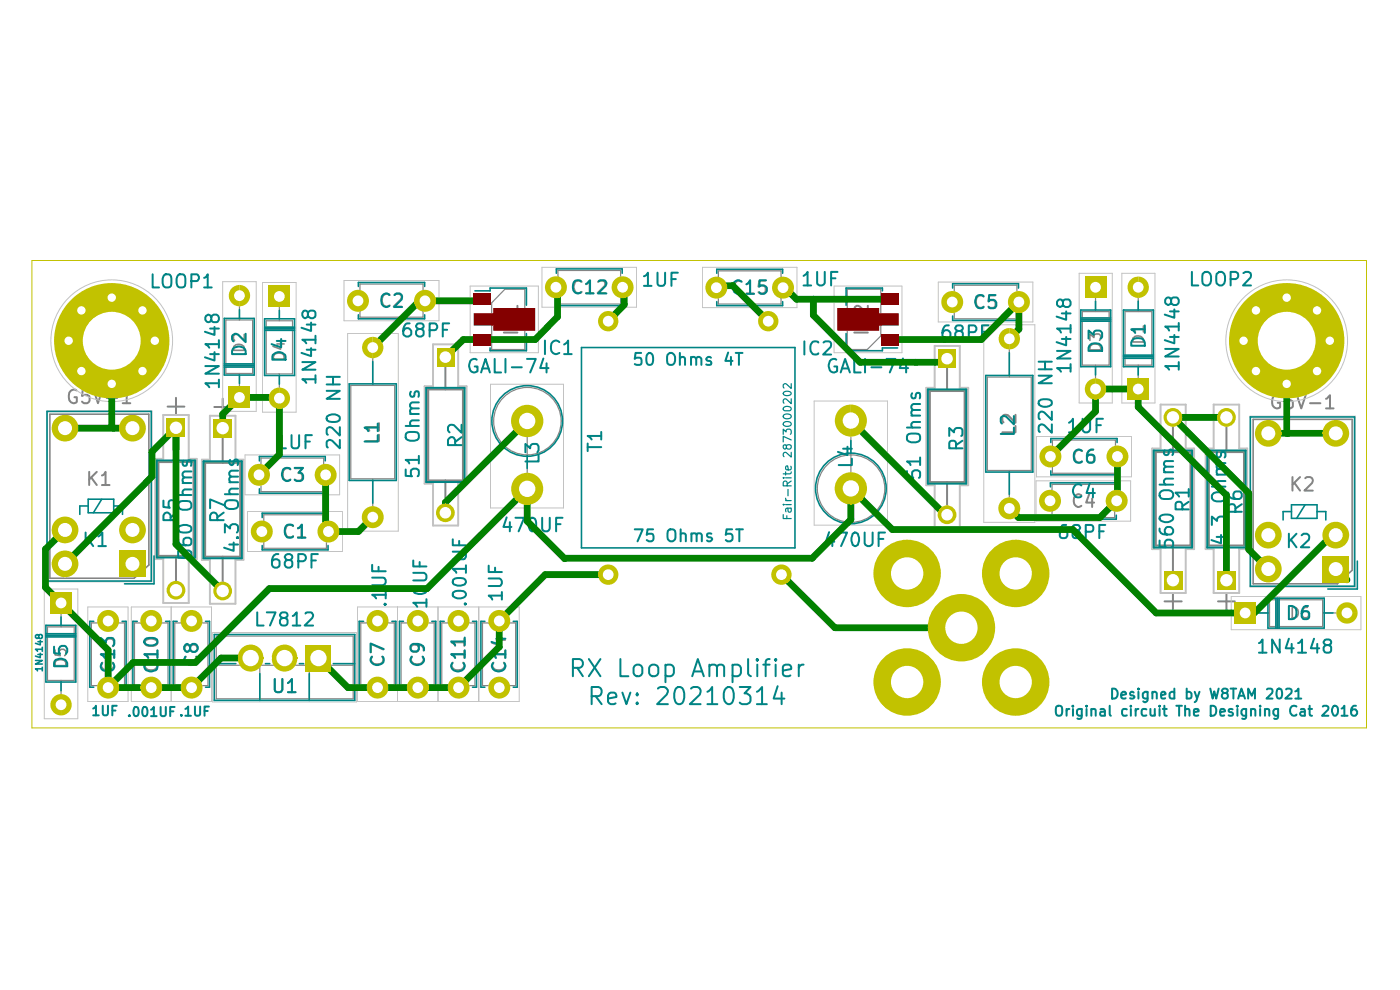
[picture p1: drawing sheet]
<svg xmlns="http://www.w3.org/2000/svg" width="297mm" height="210mm" viewBox="0 0 297 210" stroke-linecap="round" stroke-linejoin="round" font-family="sans-serif">
<path d="M180.5 103.6v.1" fill="none" stroke="#24179f" stroke-width="1.4"/>
<path d="M6.8 55.3h283.1v99.1h-283.1z" fill="none" stroke="#c2c200" stroke-width=".21"/>
<g fill="none" stroke="#848484" stroke-width=".25">
<path d="M118.4 57.4h13.3v7.1h-13.3zM152.4 57.5h13.3v7h-13.3zM47.9 67.9h5.7v11.3h-5.7zM47.9 77.8h5.7M47.9 77.2h5.7M47.9 77.5h5.7M50.8 62.7v5.2M50.8 79.2v5.1M56.5 68h5.6v11.3h-5.6zM56.5 69.7h5.6M56.5 70h5.6M56.5 69.4h5.6"/>
<path d="M59.3 62.9v5.1M59.3 79.3v5.2M76.4 60.3h13.3v7h-13.3zM79.1 73.7v8.1M107.1 61.4h4.2v12.7h-7v-9.9zM179.7 61.4h7.2v9.9l-2.9 2.8h-4.3zM202.4 60.5h13.3v7.1h-13.3zM209.5 80h9.3v19.8h-9.3zM214.1 71.9v8.1M229.6 68h5.7M229.6 66.1h5.7v11.3h-5.7zM229.6 67.8h5.7"/>
<path d="M229.6 67.5h5.7M232.4 60.9v5.2M232.4 77.4v5.1M238.7 66.1h5.6v11.3h-5.6zM238.7 76h5.6M238.7 75.4h5.6M238.7 75.7h5.6M241.5 60.9v5.2M241.5 77.4v5.1M55.4 97.2h13.3v7.1h-13.3zM74.4 81.8h9.3v19.8h-9.3zM111.8 89.3v14.4"/>
<path d="M180.5 89.2v14.4M214.1 99.8v8M223.3 93.4h13.3v7h-13.3zM56 109.2h13.3v7.1h-13.3zM79.1 101.6v8.1M223.2 102.8h13.3v7h-13.3zM10.1 133h5.6v11.3h-5.6zM10.1 134.8h5.6M10.1 135h5.6M10.1 134.4h5.6M13 127.9v5.1M19.4 132.1h7v13.3h-7z"/>
<path d="M28.5 132.1h7.1v13.3h-7.1zM37.1 132.1h7v13.3h-7zM45.9 134.9h29v13.3h-29zM76.5 132.1h7.1v13.3h-7.1zM85.1 132.1h7v13.3h-7zM93.7 132.1h7.1v13.3h-7.1zM102.4 132.1h7v13.3h-7zM264.2 130h5.1M269.3 127.2h11.3v5.7h-11.3zM270.7 127.2v5.7M271 127.2v5.7M271.3 127.2v5.7"/>
<path d="M280.6 130h5.1M13 144.3v5.2M45.9 141.1h29M55.1 141.1v7.1M65.6 141.1v7.1"/>
<circle cx="111.9" cy="89.3" r="7.2"/>
<circle cx="180.5" cy="103.6" r="7.2"/>
</g>
<g fill="none" stroke="#848484" stroke-width=".42">
<path d="M123.4 59.8a.99 .99 0 0 0-1.4 .1 1.77 1.77 0 0 0 .2 2.2 1.08 1.08 0 0 0 1.2-.2M126.9 59.8a1.02 1.02 0 0 1 1.4 0v.8l-1.5 1.6h1.6M157.3 59.8a1.07 1.07 0 0 0-1.2 0 1.07 1.07 0 0 0-.4 1.3 1 1 0 0 0 .5 1 1 1 0 0 0 1.1-.1M162.3 59.5h-1.2l-.2 1.3 .4-.2h.6l.4 .2v1.2l-.4 .2h-.6l-.4-.2M82.7 62.6l-.5-.3a1.37 1.37 0 0 0-1.2 1.4 1.37 1.37 0 0 0 1.2 1.3l.5-.2M83.7 62.6l.3-.3h.7l.5 .5v.3l-.2 .4-1.5 1.5h1.7M94.5 75.8v6.8M106.9 70.5h2.9M107.1 67.6a1.02 1.02 0 0 0 .2 1.5 1.52 1.52 0 0 0 2.5-1l-.4-.5M109.8 65.7h-2.9l.8 .8M109.8 64.9v1.6M124.3 60.3l.8-.8v2.7"/>
<path d="M124.3 62.2h1.6M158.4 60.3l.5-.3 .2-.5v2.7M158.4 62.2h1.5M181.2 70.5h2.9M181.5 67.6a1.02 1.02 0 0 0 .1 1.5 1.52 1.52 0 0 0 2.5-1l-.3-.5M184.1 64.9v1.7l-1.7-1.6a.7 .7 0 0 0-.7-.1 .7 .7 0 0 0-.5 .6v.6l.3 .4M200.9 76.1v6.8M208.7 62.9a.96 .96 0 0 0-1.1-.1 .96 .96 0 0 0-.6 1 1.14 1.14 0 0 0 .3 1.2 1.14 1.14 0 0 0 1.3 .2l.1-.2M211.1 62.7h-1.3l-.1 1.2a1.02 1.02 0 0 1 1.4 0 1.07 1.07 0 0 1-.2 1.3 1.07 1.07 0 0 1-1.2-.2M267.6 70.8v2.8h1.3M270 71.1a1.04 1.04 0 0 1 1.6 0 2.41 2.41 0 0 1-.4 2.4 .96 .96 0 0 1-1.4-.8zM272.9 71.1a1.04 1.04 0 0 1 1.6 0 2.82 2.82 0 0 1-.2 2.4 1.01 1.01 0 0 1-1.5-.8z"/>
<path d="M275.9 72.2h1a.73 .73 0 0 0 .6-.7 .73 .73 0 0 0-.6-.7h-1v2.8M278.6 71.1l.1-.2a1.16 1.16 0 0 1 1.3 .2l.2 .2-.2 .7-1.6 1.6h1.8M16.2 82.8a1.14 1.14 0 0 0-1.3 .2 1.14 1.14 0 0 0-.3 1.3 1.07 1.07 0 0 0 .5 1 1.07 1.07 0 0 0 1.1 .1l.1-1.1h-.5M18.9 82.7h-1.3l-.2 1.3 .4-.2h.7l.4 .2a1.16 1.16 0 0 1-.1 1.4l-.3 .1h-.7l-.4-.3M19.9 82.7l.9 2.8 .9-2.8M22.6 84.4h2.2M26 83.5l.9-.8v2.8M26 85.5h1.6M33.6 98h7.5v19.9h-7.5zM35.6 86.2h3.5M37.3 84.4v3.6M37.3 90.7v7.3"/>
<path d="M43.5 98.2h7.5v19.9h-7.5zM45.5 86.3h3.5M47.2 84.6v3.6M47.2 90.8v7.4M61.6 99.6a.96 .96 0 0 0-1.1-.2 .96 .96 0 0 0-.5 1 1.14 1.14 0 0 0 .3 1.3 1.14 1.14 0 0 0 1.2 .2l.1-.2M62.5 99.3h1.6l-.8 1a.64 .64 0 0 1 .8 .6v.5l-.2 .5-1 .1-.4-.3M80.4 92.2v1.4h-2.8M80.4 90.6h-2.8l.7 .5 .1 .3M80.4 89.8v1.6M90.8 82.6h7.4v19.3h-7.4zM197.3 82.9h7.3v19.4h-7.3zM215.4 90.4v1.3h-2.8"/>
<path d="M215.4 88v1.7l-1.6-1.6a.8 .8 0 0 0-1.2 .4v.7l.3 .4M229.6 95.7l-.5-.3a1.37 1.37 0 0 0-1.2 1.4 1.37 1.37 0 0 0 1.2 1.3l.5-.2M231.9 95.4a1.12 1.12 0 0 0-1.3 1.2v1a.87 .87 0 0 0 1 .5l.5-.5v-.6a.87 .87 0 0 0-1-.5l-.4 .2-.1 .3M245.2 95.9h7.4v19.8h-7.4zM247.4 88.6h.6M247.8 87.9l.2 .7-.2 .7M248.5 88.2l-.5 .4 .5 .4M248.8 88.5v7.4M256.5 95.9h7.4v19.8h-7.4zM258.7 88.6h.7M259.1 87.9l.3 .7-.3 .7M259.9 88.2l-.5 .4 .5 .4"/>
<path d="M260.2 88.5v7.4M271.5 83.9a1.07 1.07 0 0 0-1.2 .1 1.07 1.07 0 0 0-.4 1 1.12 1.12 0 0 0 .3 1.3 1.12 1.12 0 0 0 1.4 .1v-1h-.5M274.2 83.8h-1.4l-.1 1.3 .4-.2h.7l.2 .1a1.16 1.16 0 0 1 .2 1.4l-.4 .2h-.7l-.4-.2M275.1 83.8l1 2.8 .9-2.8M277.9 85.5h2.2M281.3 84.6l.3-.1 .5-.7v2.8M281.3 86.6h1.6M18.9 100.1v2.8M19.3 101.3l1.2 1.6M20.5 100.1l-1.6 1.6M21.6 100.9l.5-.4 .3-.4v2.8M21.6 102.9h1.6"/>
<path d="M37.3 117.9v7.3M47.2 118.1v7.3M62.2 111.6a.99 .99 0 0 0-1.5 .1 1.77 1.77 0 0 0 .3 2.2 1.08 1.08 0 0 0 1.2-.2M63.2 112.1l.8-.7v2.6M63.2 114h1.5M94.5 101.9v6.9M200.9 102.3v6.9M229.4 105.1a1.07 1.07 0 0 0-1.3 0 1.07 1.07 0 0 0-.3 1.3 1 1 0 0 0 .5 1 1 1 0 0 0 1.1-.1M231.1 104.7l-.7 1.9h1.7M231.7 105.8v1.7M248.8 115.7v7.4M260.2 115.7v7.4"/>
<path d="M274.2 101.2v2.9M274.6 102.5l1.2 1.6M275.8 101.2l-1.6 1.6M276.9 101.4l.3-.2h.7a.78 .78 0 0 1 .4 1.3l-1.6 1.6h1.8M21.5 137.1v-1.6l1 .9a.84 .84 0 0 1 .5-.9h.7l.5 .5v.8l-.3 .3M24.2 138.8h-2.7l.4 .2 .3 .5M24.2 138v1.5M30.9 135.7a1.92 1.92 0 0 1 2.3 .2l.2 .5a1.31 1.31 0 0 1-1.7 .6 .88 .88 0 0 1-1-.8zM33.4 138.8h-2.7l.4 .2 .4 .5M33.4 138v1.5M35.9 125.2h.5M36.2 124.6l.2 .6-.2 .7"/>
<path d="M37 124.9l-.6 .3 .6 .5M39.4 139.3a1.07 1.07 0 0 0 0 1.3 1.07 1.07 0 0 0 1.3 .3 1 1 0 0 0 1-.5 1 1 0 0 0-.1-1.1M40.3 137.3a.87 .87 0 0 1 1.1-.5 .87 .87 0 0 1 .5 1 .87 .87 0 0 1-1.1 .5l-.4-.3-.1-.2a.87 .87 0 0 0-.5-1h-.1a.87 .87 0 0 0-.5 1l.5 .5 .4-.2 .2-.3M45.8 125.4h.6M46.1 124.7l.3 .7-.3 .7M46.9 125l-.5 .4 .5 .4M78.9 139.3a.82 .82 0 0 0 0 1.1 1.46 1.46 0 0 0 2.4-.3l-.1-.7-.1-.1M81.3 137.8l-2.6-1.2v1.8M87.4 139.3a1.07 1.07 0 0 0 0 1.3 1.07 1.07 0 0 0 1.3 .3 1 1 0 0 0 1-.5 1 1 0 0 0-.1-1.1M88.3 136.8a.87 .87 0 0 1 .6 1l-.6 .5h-.6a.87 .87 0 0 1-.5-1l.2-.5a2.3 2.3 0 0 1 2.3 .5l.2 .2v.5M98.5 138.8h-2.7l.4 .2 .4 .5M98.5 136.2h-2.7l.4 .3 .4 .5"/>
<path d="M98.5 135.5v1.5M98.5 138v1.5M105.4 135.7h1.7M106.2 135.3v1.7l-1.9-.7M107.1 138.8h-2.7l.5 .2 .3 .5M107.1 138v1.5M247.1 127.6h3.6M248.8 125.8v3.5M258.4 127.6h3.6M260.2 125.8v3.5M21.7 140.6a1.07 1.07 0 0 0 0 1.2 1.07 1.07 0 0 0 1.3 .4 1 1 0 0 0 1-.5 1 1 0 0 0-.1-1.1M30.9 140.6a1.07 1.07 0 0 0 .1 1.2 1.07 1.07 0 0 0 1.2 .4 1 1 0 0 0 1-.5 1 1 0 0 0-.1-1.1"/>
<path d="M58.3 144l.1 2.6a.93 .93 0 0 0 1.5-.3v-2.3M61.1 144.9l.8-.9v2.8M61.1 146.8h1.6M96.1 140.6a1.07 1.07 0 0 0 0 1.2 1.07 1.07 0 0 0 1.2 .4 1 1 0 0 0 1-.5 1 1 0 0 0 0-1.1M104.7 140.6a1.07 1.07 0 0 0 0 1.2 1.07 1.07 0 0 0 1.3 .4 1 1 0 0 0 1-.5 1 1 0 0 0-.1-1.1"/>
</g>
<g fill="none" stroke="#848484" stroke-width=".34">
<path d="M49.6 73.5a1.52 1.52 0 0 1 2.1 0l.1 .8h-2.3zM51.8 70.9v1.4l-1.3-1.3a.67 .67 0 0 0-1 .3v.6l.3 .3M58.3 75.1l.7-.2a1.01 1.01 0 0 1 1.3 1.3h-2.3v-.5zM58.8 73h1.5M59.5 72.6v1.5l-1.6-.6M231.2 72.2v-1.4l.9 .8 .1-.6a.89 .89 0 0 1 1.3 .3v.6l-.2 .3M231.3 73.4a1.25 1.25 0 0 1 1.4-.4 1.25 1.25 0 0 1 .8 1.2h-2.3zM240.4 71.7a1.25 1.25 0 0 1 1.4-.4 1.25 1.25 0 0 1 .8 1.2h-2.3zM242.6 69.7h-2.3l.6 .7M242.6 69.1v1.3M10.6 87.9h21v32l-3.2 2.8h-17.8zM265.9 89h20.9v32l-3.1 2.8h-17.8z"/>
<path d="M11.7 137.9v1l1.1 .2-.3-.4v-.6l.5-.4a1.03 1.03 0 0 1 1 .4v.6l-.3 .4M274.1 128.8a1.16 1.16 0 0 1 1.3 .7 1.16 1.16 0 0 1-.4 1.5h-.9zM277.4 128.8h-.5a1.45 1.45 0 0 0-.4 2.2h.9l.2-.4v-.5l-.5-.4-.6 .1-.2 .3M11.8 140.4l.2-.3 .7-.2a1.01 1.01 0 0 1 1.3 1.3h-2.3z"/>
</g>
<path d="M200.2 130.2l1 2.9 .9-2.9M204.6 130.4a1.12 1.12 0 0 0-1.3 .1 1.12 1.12 0 0 0-.4 1.3 1.07 1.07 0 0 0 .5 1.1 1.07 1.07 0 0 0 1.2 0v-.2M207.5 130.4a1.04 1.04 0 0 0-1.5 .2 1.64 1.64 0 0 0 .7 2.5l.8-.4" fill="none" stroke="#848484" stroke-width=".68"/>
<g fill="none" stroke="#c2c2c2" stroke-width=".21">
<path d="M47.2 59.7h7.2v27.6h-7.2zM55.7 59.9h7.1v27.5h-7.1zM73 59.5h20.1v8.5h-20.1zM115 56.7h20v8.5h-20zM149 56.7h20.1v8.6h-20.1zM199 59.8h20.1v8.5h-20.1zM228.9 58h7.1v27.5h-7.1zM238 58h7v27.5h-7zM73.7 70.8h10.8v41.9h-10.8zM99.7 60.7h14.5v14.1h-14.5zM177 60.7h14.3v14.1h-14.3zM208.7 68.9h10.8v41.9h-10.8z"/>
<path d="M9.9 87.2h22.4v36.2h-22.4zM52 96.5h20v8.5h-20zM104.1 81.5h15.4v26.3h-15.4zM172.7 85.1h15.6v26.3h-15.6zM219.9 92.6h20.1v8.6h-20.1zM265.2 88.3h22.3v36.2h-22.3zM52.5 108.5h20.1v8.5h-20.1zM219.8 102h20.1v8.5h-20.1zM9.4 124.9h7.1v27.6h-7.1zM18.6 128.8h8.6v20h-8.6zM27.9 128.8h17v20h-17zM36.3 128.8v20"/>
<path d="M45.1 134.2h30.5v14.7h-30.5zM75.9 128.8h17v20h-17zM84.3 128.8v20M93 128.8h8.5v20h-8.5zM101.6 128.8h8.5v20h-8.5zM261.2 126.6h27.5v7h-27.5z"/>
<circle cx="23.7" cy="72.3" r="12.9"/>
<circle cx="273" cy="72.3" r="12.9"/>
</g>
<path d="M91.9 73h5.3v8.9h1.8v20.7h-1.8v8.9h-5.3v-8.9h-1.8v-20.7h1.8zM198.3 73.4h5.3v8.9h1.8v20.6h-1.8v8.9h-5.3v-8.9h-1.8v-20.6h1.8zM34.6 88h5.4v9.3h1.7v21.3h-1.7v9.3h-5.4v-9.3h-1.7v-21.3h1.7zM44.5 88.2h5.5v9.3h1.6v21.3h-1.6v9.3h-5.5v-9.3h-1.7v-21.3h1.7zM246.2 85.8h5.3v9.3h1.8v21.4h-1.8v9.3h-5.3v-9.3h-1.8v-21.4h1.8zM257.5 85.8h5.4v9.3h1.7v21.4h-1.7v9.3h-5.4v-9.3h-1.7v-21.4h1.7z" fill="none" stroke="#c2c2c2" stroke-width=".42"/>
<g fill="none" stroke="#008484" stroke-width=".42">
<path d="M32.4 58.2v2.8h1.3M34.9 58.3a.96 .96 0 0 1 1.5 .8l-.1 1.5a1.08 1.08 0 0 1-1.6 0 2.19 2.19 0 0 1 .2-2.3zM37.9 58.3a.96 .96 0 0 1 1.4 .8l-.1 1.5a1.08 1.08 0 0 1-1.6 0 2.19 2.19 0 0 1 .3-2.3zM40.6 59.6h1.1a.75 .75 0 0 0 .5-.7 .75 .75 0 0 0-.5-.7h-1.1v2.8M43.3 58.9h.3l.5-.7v2.8M123.2 59.7a1.03 1.03 0 0 0-1.1-.1 1.03 1.03 0 0 0-.6 1 1.12 1.12 0 0 0 .4 1.4 1.12 1.12 0 0 0 1.3 0M127 59.7a1.16 1.16 0 0 1 1.4-.2 .78 .78 0 0 1 .1 1.1l-1.6 1.6h1.7M136.6 58.6l.6-.3 .3-.5v2.8M139.5 57.8l.1 2.6a.93 .93 0 0 0 1.5-.3v-2.3M142.4 59.2h1M143.8 57.8h-1.4v2.8M157.3 59.7a1.18 1.18 0 0 0-1.4 0 1.18 1.18 0 0 0-.4 1.4 1.11 1.11 0 0 0 1.6 1.1l.2-.2"/>
<path d="M162.5 59.5h-1.3l-.1 1.3 .3-.2a1.2 1.2 0 0 1 1.3 .5v.6l-.6 .6h-.7l-.3-.3M170.5 58.5l.6-.4 .2-.4v2.9M173.4 57.7v2.3a.87 .87 0 0 0 1.3 .4l.3-.4v-2.3M176.3 59h.9M177.7 57.7h-1.4v2.9M252.9 57.7v2.9h1.3M255.1 58.1a.96 .96 0 0 1 1.1-.4 .96 .96 0 0 1 .7 .9l-.2 1.5a.92 .92 0 0 1-1.6 0zM258.1 58.1a.96 .96 0 0 1 1.1-.4 .96 .96 0 0 1 .7 .9v.9l-.2 .6-.2 .3a.93 .93 0 0 1-1.4-.3zM261.1 59.2h1.1a.82 .82 0 0 0 .5-.8 .82 .82 0 0 0-.5-.7h-1.1v2.9M263.8 57.9l.4-.2h.7a.73 .73 0 0 1 .4 1.2l-1.6 1.7h1.7M43.3 61h1.6M43.6 77.7h2.8l-2.8 1.6h2.8"/>
<path d="M44.6 75.1h1.8M44.6 69.7h1.8M44.8 67.3l.1-.3 .4-.3h.6a.87 .87 0 0 1 .6 .8 .87 .87 0 0 1-.6 .8h-.8l-.2-.2-.2-1.1-.5-.3-.5 .3-.1 .3v.5l.1 .3a.61 .61 0 0 0 .7 .2 .61 .61 0 0 0 .4-.5M45.5 74.7v1.8l-2-.7M45.5 69.4v1.7l-2-.7M46.4 73h-2.8l.8 .8M46.4 72.2v1.6M49.4 74a1.82 1.82 0 0 1 2.5 0l.2 1.1h-2.9zM52.1 70.8v1.8l-1.6-1.6a.81 .81 0 0 0-1.3 .3v.7l.4 .4M57.9 75.3a1.59 1.59 0 0 1 2.7 .3v.7h-2.8zM58.7 72.3h1.9M59.6 71.9v1.8l-2-.7"/>
<path d="M64.1 76.8h2.8l-2.8 1.6h2.8M65.1 74.2h1.8M65.1 68.9h1.8M65.3 66.4l.2-.3a.94 .94 0 0 1 1.3 0 .97 .97 0 0 1-.4 1.4 .92 .92 0 0 1-1.1-1.1 .6 .6 0 0 0-.6-.5 .6 .6 0 0 0-.6 .5 .91 .91 0 0 0 .5 1.1l.6-.3 .1-.3M66 73.8v1.7l-2-.6M66 68.4v1.8l-2-.7M66.9 72.1h-2.8l.9 .7M66.9 71.2v1.6M66.9 79.6v1.6M69.3 79.9h2.8M70.7 79.9v1.7M82.6 62.6a.93 .93 0 0 0-1.6 .3 2.08 2.08 0 0 0 .4 2.1 .91 .91 0 0 0 1.2-.1"/>
<path d="M83.7 62.6l.4-.4h.7a.86 .86 0 0 1 .4 1.3l-1.6 1.6h1.7M86.9 68.6a1.09 1.09 0 0 0-1.3 1.2v1.1a.93 .93 0 0 0 .8 .5 .93 .93 0 0 0 .8-.5v-.7a.88 .88 0 0 0-.8-.6 .88 .88 0 0 0-.8 .6M88.9 69.8l-.6-.5 .1-.4a.94 .94 0 0 1 1.4 0 .61 .61 0 0 1-.4 .9 .91 .91 0 0 0-1.1 .5v.6a.87 .87 0 0 0 .8 .5 .87 .87 0 0 0 .8-.5l-.1-.9-.4-.2M91.1 70h1.1a.73 .73 0 0 0 .6-.7 .73 .73 0 0 0-.6-.7h-1.1v2.8M93.9 70h1M95.3 68.6h-1.4v2.8M101.1 76.3a.92 .92 0 0 0-1.4 .5 1.46 1.46 0 0 0 1 2.2l.6-.2v-1.1h-.6M102.1 79l.9-2.9 .9 2.9M102.3 78.2h1.4M104.9 76.1v2.9h1.4M107.2 76.1v2.9M108.6 77.9h2.1"/>
<path d="M111.8 76.1h1.9l-1.2 2.9M115.3 76l-.7 2.1h1.8M115.6 72.2v2.9M115.9 77.1v1.9M118.7 72.6a1.04 1.04 0 0 0-1.3-.2 1.04 1.04 0 0 0-.5 1.1 1.16 1.16 0 0 0 .4 1.4 1.16 1.16 0 0 0 1.4 0M119.7 73.1l.6-.4 .2-.5v2.9M119.7 75.1h1.6M124.3 60.2l.3-.1 .6-.6v2.7M124.3 62.2h1.6M136 74.9h-1.2l-.1 1.2a1.07 1.07 0 0 1 1.2-.1l.1 .1a1.11 1.11 0 0 1-.1 1.2l-.8 .1-.4-.2M136.6 60.6h1.6M137.4 75.1l.6-.2a1.27 1.27 0 0 1 .6 1.6l-.1 .5a.68 .68 0 0 1-.7 .4 .68 .68 0 0 1-.6-.4 2.41 2.41 0 0 1 .2-1.9z"/>
<path d="M141.6 75.3a.86 .86 0 0 1 1-.4 .86 .86 0 0 1 .6 .8l-.2 1.4a.89 .89 0 0 1-1.4 0zM144.2 76a.63 .63 0 0 1 1.1 .1v1.3M144.2 74.9v2.5M146.6 76a.61 .61 0 0 1 .6-.3 .61 .61 0 0 1 .5 .4v1.3M146.6 75.7v1.7M147.7 76.1l.1-.2a.6 .6 0 0 1 1 .2v1.3M150.8 75.9a.59 .59 0 0 0-.6-.2 .59 .59 0 0 0-.4 .5l.2 .3 .8 .2 .1 .3-.1 .3-.2 .1-.8-.1M154.5 74.8l-.6 1.8h1.5M155.1 75.7v1.7M156.1 74.9h1.4M156.8 74.9v2.5M158.4 60.3l.7-.8v2.8"/>
<path d="M158.4 62.3h1.6M170.5 60.6h1.6M170.6 72.4v2.8M173.6 72.7a1.03 1.03 0 0 0-1.2-.2 1.03 1.03 0 0 0-.5 1.1 1.23 1.23 0 0 0 .3 1.3 1.23 1.23 0 0 0 1.3 .2l.1-.2M174.7 72.7a1.16 1.16 0 0 1 1.4-.2 .9 .9 0 0 1 .1 1.1l-1.6 1.6h1.7M177.4 76.3a.92 .92 0 0 0-1.4 .5 1.46 1.46 0 0 0 1 2.2l.6-.2v-1.1h-.6M178.3 79l1-2.9 1 2.9M178.6 78.2h1.4M181.2 76.1v2.9h1.4M183.5 76.1v2.9M184.9 77.9h2.1M188.1 76.1h1.8l-1.1 2.9"/>
<path d="M191.6 76l-.7 2.1h1.8M192.2 77.1v1.9M201.3 69a1.09 1.09 0 0 0-1.4 1.2v1.1a.93 .93 0 0 0 .9 .5 .93 .93 0 0 0 .8-.5v-.7a.88 .88 0 0 0-.8-.6 .88 .88 0 0 0-.9 .6M203.2 70.2l-.6-.5 .2-.4a.94 .94 0 0 1 1.4 0 .61 .61 0 0 1-.5 .9 .91 .91 0 0 0-1.1 .5v.6a.87 .87 0 0 0 .9 .5 .87 .87 0 0 0 .8-.5l-.1-.8-.5-.3M205.5 70.5h1a.73 .73 0 0 0 .7-.8 .73 .73 0 0 0-.7-.7h-1v2.8M208.3 70.4h1M208.7 62.8a1.08 1.08 0 0 0-1.2-.1 1.08 1.08 0 0 0-.6 1.1l.2 1.2a1.02 1.02 0 0 0 1.6 .1M209.7 69h-1.4v2.8M211.2 62.6h-1.4v1.3l.3-.3h.7l.3 .2 .3 .4v.7l-.2 .2a1.16 1.16 0 0 1-1.4 .2v-.2M220.3 79.7h2.8l-2.8 1.6h2.8M220.3 78.3h2.8M220.3 76.7h2.8"/>
<path d="M221.7 76.7v1.6M224.2 74.4h2.9l-2.9 1.6h2.9M225.3 71.9h1.8M225.3 66.5h1.8M225.5 64l.1-.2a1.07 1.07 0 0 1 1.3-.2l.2 .4v.6l-.5 .5h-.6l-.4-.2-.1-.9-.2-.4a.7 .7 0 0 0-1.1 .4v.6l.6 .5 .5-.1 .2-.4M226.2 71.5v1.8l-2-.7M226.2 66.1v1.7l-2-.6M227.1 78.1h-2.9l.9 .7M227.1 69.7h-2.9l.7 .5 .2 .3M227.1 68.9v1.6M227.1 77.2v1.6M230.9 71.8v-1.7l1.1 1 .1-.7a1.16 1.16 0 0 1 1.4-.2l.3 .4v.9l-.3 .3"/>
<path d="M231.3 73.1a1.92 1.92 0 0 1 2.3 .2l.2 1.1h-2.9v-.6zM240.2 72.2a1.66 1.66 0 0 1 2.7 .5v.6h-2.9zM242.9 69.9h-2.9l.8 .7M242.9 69v1.6M247.2 74h2.9l-2.9 1.6h2.9M248.2 71.5h1.9M248.2 66.1h1.9M248.5 63.6v-.3a1.07 1.07 0 0 1 1.3-.1l.3 .4v.6l-.5 .5h-.6l-.5-.3v-.8l-.3-.4a.7 .7 0 0 0-1 .4v.6l.6 .5 .4-.2 .3-.3M249.1 71.1v1.7l-2-.6M249.1 65.6v1.8l-2-.7M250.1 77.7h-2.9l.8 .7M250.1 69.3h-2.9l.4 .2 .4 .6"/>
<path d="M250.1 68.5v1.6M250.1 76.8v1.6M33.3 97.7h8.1v20.6h-8.1zM38.9 97.7a.66 .66 0 0 0 .3 1.1l.4-.1a.99 .99 0 0 1 .5-1.1l.4 .1v1.1M43.2 97.8h8.1v20.6h-8.1zM46.4 81.3h-2.8l.8 .8M46.4 80.5v1.6M48.8 97.6a.66 .66 0 0 0 .3 1.1l.4-.2a.84 .84 0 0 1 .7-1l.2 .1 .1 .3-.1 .8M50.5 99.8h-1.4l-.3 .2-.2 .7 .5 .4M59 93.1l.3-.1 .5-.7v2.8M59 95.1h1.7M61.6 99.5a1.08 1.08 0 0 0-1.2-.1 1.08 1.08 0 0 0-.6 1l.3 1.2a1.02 1.02 0 0 0 1.5 .2"/>
<path d="M61.8 92.3l.1 2.5a1.07 1.07 0 0 0 1.3 .2l.3-.4v-2.3M62.5 99.2h1.8l-.9 1.1a.78 .78 0 0 1 .9 .6v.6l-.3 .4-.3 .1h-.8l-.4-.2M64.8 93.7h.9M66.2 92.3h-1.4v2.8M66.9 80.4h-2.8l.9 .8M69.3 82.9h2.8l-2.8 1.7h2.8M69.3 81.6h2.8M69.4 88.3a1.84 1.84 0 0 1 2.7 .3 .64 .64 0 0 1-.5 .8 2.89 2.89 0 0 1-2.2-.2zM72.1 93.3v1.8l-1.6-1.6a.78 .78 0 0 0-1.1 .1 1.16 1.16 0 0 0 .2 1.3M72.1 90.6v1.8l-1.6-1.6a.78 .78 0 0 0-1.1 .1l-.1 1 .3 .3M80.1 92.3v1.4h-2.8M80.1 90.7h-2.8l.5 .2 .3 .6"/>
<path d="M80.1 89.8v1.7M86.1 99.6v1.3l1.3 .1a1.16 1.16 0 0 1-.2-1.3l.5-.3h.6l.5 .3a1.16 1.16 0 0 1-.2 1.3M86.1 90.4h2.8M86.1 92a2.44 2.44 0 0 1 2.7 0 1.09 1.09 0 0 1-.3 1.3 1.86 1.86 0 0 1-2.4-.5zM87 87.8h1.9M87.2 83.1a.66 .66 0 0 0 .2 1.1l.4-.1a.99 .99 0 0 1 .5-1.1l.5 .1v1.1M88.9 97.6h-2.8l.4 .2 .3 .5M88.9 89.2h-1.5l-.2 .1-.2 .7 .2 .4M88.9 86.6h-1.5a.67 .67 0 0 0-.4 .6 .67 .67 0 0 0 .2 .6M88.9 85.4h-1.5l-.2 .1-.2 .7 .4 .4M88.9 96.7v1.6M90.4 82.3h8.1v20h-8.1z"/>
<path d="M96.6 94.4v-1.1a.77 .77 0 0 0-.8-.6 .77 .77 0 0 0-.8 .6v1.1h2.9M97.9 90.1v1.7l-1.6-1.6a.9 .9 0 0 0-1.3 .4v.7l.4 .4M97.9 92.7l-1.3 1M111.5 95.9v-1.7l1 .9a.78 .78 0 0 1 .6-.9l.9 .1 .3 .4v.8l-.3 .4M114.3 96.6v1.3h-2.8M124.7 94.1v1.6M124.7 94.8h2.8M127.5 92.5h-2.8l.8 .7M127.5 91.6v1.6M178.9 95.2h1.8M179.8 94.8v1.7l-2-.6M180.7 97.3v1.4h-2.8"/>
<path d="M192.4 99.9v1.4l1.4 .1a1.16 1.16 0 0 1-.2-1.4l.4-.2h.7l.4 .2a1.16 1.16 0 0 1-.2 1.4M192.4 90.7h2.8M192.5 92.3a2.44 2.44 0 0 1 2.6 0 1.09 1.09 0 0 1-.2 1.4 1.86 1.86 0 0 1-2.5-.6zM193.3 88.2h1.9M193.5 83.4a.66 .66 0 0 0 .3 1.1l.4-.1a.99 .99 0 0 1 .5-1.1l.4 .1v1.1M195.2 97.9h-2.8l.4 .2 .4 .6M195.2 89.5h-1.4l-.3 .2-.2 .7 .3 .3M195.2 87h-1.4a.67 .67 0 0 0-.5 .5 .67 .67 0 0 0 .3 .7M195.2 85.7h-1.4l-.3 .2-.2 .6 .5 .5M195.2 97v1.7M196.8 82.6h8.2v20h-8.2zM201.4 92.5v-1.7l1 .9a.78 .78 0 0 1 .6-.9h.7l.4 .2 .1 1.1-.3 .4"/>
<path d="M202.8 95.1l-.1-1.4a.78 .78 0 0 0-1.3 .3v1.1h2.8M204.2 93.5l-1.4 .9M215.1 90.7v1.3h-2.8M215.1 88.2v1.8l-1.6-1.6a.78 .78 0 0 0-1.1 .1 1.16 1.16 0 0 0 .2 1.3M220.4 85a2.53 2.53 0 0 1 2.7 0 .74 .74 0 0 1-.5 1.1 1.66 1.66 0 0 1-2.3-.5zM223.1 90v1.8l-1.6-1.6a.78 .78 0 0 0-1.1 .1l-.1 1 .3 .3M223.1 87.3v1.8l-1.6-1.6-.4-.2a.74 .74 0 0 0-.8 .6v.7l.3 .3M226.8 89.7l.6-.4 .2-.5v2.9M226.8 91.7h1.6M229.5 95.6a1.12 1.12 0 0 0-1.4 0 1.12 1.12 0 0 0-.3 1.4 1.07 1.07 0 0 0 .4 1 1.07 1.07 0 0 0 1.2 .1l.1-.2M229.7 88.8v2.3l.5 .6 .8-.2 .3-.4v-2.3M231.9 95.4a1.23 1.23 0 0 0-1.3 1.1v1.1l.2 .3a.94 .94 0 0 0 1.3 0 1.16 1.16 0 0 0-.2-1.4 .97 .97 0 0 0-1.3 .5"/>
<path d="M232.6 90.2h.9M234 88.8h-1.4v2.9M244.8 95.6h8.1v20.5h-8.1zM247.1 95.5l-.2 .7a.55 .55 0 0 0 .5 .3 .55 .55 0 0 0 .5-.3l.1-.7 .5-.1 .4 .4v.5l-.2 .2M247.4 88.6h.6M247.8 87.9l.2 .7-.2 .7M248.5 88.2l-.5 .4 .5 .4M248.9 99h-1.5l-.3 .2-.2 .6 .4 .4M248.9 97.8l-1.8 .1a.66 .66 0 0 0 .3 1.1M256.1 95.6h8.1v20.5h-8.1zM258.2 95.9a.79 .79 0 0 0 .2 1.1l.5-.1 .2-1h.4h.3l.2 .3v.6l-.2 .2M258.7 88.6h.7"/>
<path d="M259.1 87.9l.3 .7-.3 .7M259.9 88.2l-.5 .4 .5 .4M260 99.5l-1.8 .1a.9 .9 0 0 0 .2 1.1M260 98.2h-1.6a.73 .73 0 0 0 0 1.3M18.2 113v2.8M18.6 114.1l1.2 1.7M19.8 113l-1.6 1.6M20.9 113.8l.8-.8v2.8M20.9 115.8h1.6M34.7 106.2v1.3l1.3 .2a1.16 1.16 0 0 1-.1-1.3 1.16 1.16 0 0 1 1.3-.2l.3 .4v.7l-.3 .4M36.2 110.3v-1a.78 .78 0 0 0-.8-.6 .78 .78 0 0 0-.7 .6v1h2.8M37.5 108.7l-1.3 1"/>
<path d="M37.8 116.9v1.4l1.4 .1a1.16 1.16 0 0 1-.2-1.4l.4-.2h.7l.4 .2a1.16 1.16 0 0 1-.2 1.4M37.8 114.3a1.14 1.14 0 0 0 1.2 1.4l1.3-.1a.93 .93 0 0 0-.2-1.5h-.7l-.2 .1a.94 .94 0 0 0 0 1.4l.2 .1M37.8 105h2.8M38.1 111.6a2.36 2.36 0 0 1 2.4 .2 .77 .77 0 0 1-.4 1.1 2.61 2.61 0 0 1-2.1-.3 .7 .7 0 0 1 .1-1zM38.2 106.4h2.1a1.08 1.08 0 0 1 0 1.6 1.86 1.86 0 0 1-2.5-.5v-.5zM38.7 102.5h1.9M40.6 103.8h-1.4l-.3 .2-.2 .7 .3 .3M40.6 101.3h-1.4a.67 .67 0 0 0-.5 .5 .67 .67 0 0 0 .3 .7M40.6 100h-1.4l-.3 .2-.2 .7 .5 .4M46.1 110.3v-1a.78 .78 0 0 0-.8-.6 .78 .78 0 0 0-.7 .6v1h2.9M47.5 107.1l-2.9-1.2v1.9M47.5 108.7l-1.4 1"/>
<path d="M47.7 113v-1.8l1.1 .9a.67 .67 0 0 1 .5-.9h.7l.4 .2a1.32 1.32 0 0 1-.2 1.6M47.7 104.8h2.8M47.9 106.4a2.23 2.23 0 0 1 2.5 0 1.09 1.09 0 0 1-.2 1.4 1.86 1.86 0 0 1-2.5-.5zM48.6 115.5h1.9M48.6 102.3h1.9M49.6 115.1v1.8l-2.1-.7M50.2 114.1l.2-.2 .1 .2h-.3h.3M50.5 103.6h-1.4l-.3 .2-.2 .7 .3 .3M50.5 101.1l-1.7 .1a.78 .78 0 0 0 .1 1.1M59.1 117.5a1.23 1.23 0 0 0-1.4 1.3v1l.2 .4a.94 .94 0 0 0 1.3 0l.1-1.1a.87 .87 0 0 0-1.3-.3l-.3 .3M61 118.8l-.3-.2-.3-.4 .2-.4a.94 .94 0 0 1 1.3 0 .7 .7 0 0 1-.4 1l-.8 .1a.89 .89 0 0 0-.2 1.1 .89 .89 0 0 0 1 .4l.3-.2a.94 .94 0 0 0 0-1.3l-.3-.1M62.2 111.5a1.08 1.08 0 0 0-1.2-.1 1.08 1.08 0 0 0-.6 1.1 1.23 1.23 0 0 0 .3 1.2 1.23 1.23 0 0 0 1.3 .3l.2-.2"/>
<path d="M63.2 112l.3-.1 .5-.6v2.8M63.2 114.1h1.6M63.3 119.1h1a.78 .78 0 0 0 .6-.8 .78 .78 0 0 0-.6-.8h-1v2.9M66.1 118.9h.9M67.4 117.5h-1.3v2.9M78.9 119.8v1.4h2.9M87.7 118.9v1.3h2.8M89 119.2v1M96.1 117h2.2a.87 .87 0 0 1 .6 .8 .87 .87 0 0 1-.6 .8h-2.2M96.1 114.4v1.3h2.7M97.4 114.7v1M98.8 119.9v1.6"/>
<path d="M103.7 120v1.3h2.8M107.5 109.7l-.7 2.1h1.7M108.2 110.8v1.9M109.3 109.8h1.9l-1.2 2.9M112.5 110.1l.3-.3a.76 .76 0 0 1 .9 .6 2.61 2.61 0 0 1-.3 2.1l-.3 .2a.98 .98 0 0 1-1-1.1v-.7zM115 109.8v2.3l.1 .4 .4 .2h.6l.5-.6v-2.3M118 111.2h.9M119.3 109.8h-1.3v2.9M134.7 112.3h1.7l-1.1 2.5M138.6 112.3h-1.2l-.2 1.2a1.07 1.07 0 0 1 1.3-.2l.1 .2a1.11 1.11 0 0 1-.1 1.2l-.3 .1h-.6l-.4-.2M141.7 112.6a.88 .88 0 0 1 1-.3 .88 .88 0 0 1 .6 .8v.9a.85 .85 0 0 1-.5 .7 .85 .85 0 0 1-.9 0 2.04 2.04 0 0 1-.2-2.1zM144.4 113.3l.1-.1a.72 .72 0 0 1 1 .3v1.3"/>
<path d="M144.4 112.3v2.5M146.7 113.3l.3-.2 .7 .1 .1 1.6M146.7 113.1v1.7M147.8 113.5l.1-.3 .2-.1 .6 .1 .2 .3v1.3M150.9 113.2a.6 .6 0 0 0-.9 .3l.1 .3 .8 .3 .2 .2-.4 .5-.7-.1M155.3 112.3h-1.2l-.1 1.2 .3-.3 .8 .1a1.07 1.07 0 0 1 .2 1.3l-.3 .2h-.7l-.3-.2M156.2 112.3h1.4M156.8 112.3v2.5M175.9 112.9l-.7 2h1.8M176.6 113.9v1.9M177.8 113h1.9l-1.3 2.8M180.9 113.2a.66 .66 0 0 1 .7-.2 .66 .66 0 0 1 .5 .6 1.98 1.98 0 0 1-.3 2.1 .59 .59 0 0 1-.6 .1 .59 .59 0 0 1-.4-.6 2.42 2.42 0 0 1 .1-2z"/>
<path d="M183.4 113v2.2a.88 .88 0 0 0 .9 .7 .88 .88 0 0 0 .8-.7v-2.2M186.4 114.3h1M187.7 113h-1.3v2.8M226.2 111.4h-.6a1.47 1.47 0 0 0-.8 1.1l.1 1.4a.93 .93 0 0 0 1.5-.3v-.6l-.2-.5-.4-.1h-.5l-.5 .6M228 112.5a.6 .6 0 0 1-.5-.6 .6 .6 0 0 1 .5-.5h.9l.2 .6a.91 .91 0 0 1-1.1 .5l-.4 .3a1.07 1.07 0 0 0 .2 1.3 .97 .97 0 0 0 1.3-.5v-.6l-.5-.5M229.4 103a1.08 1.08 0 0 0-1.2-.2 1.08 1.08 0 0 0-.6 1.1 1.45 1.45 0 0 0 1 1.6l.6-.1 .2-.1M230.3 112.8l1.4-.1a.78 .78 0 0 0-.3-1.3h-1.1v2.7M231.2 102.5l-.7 2.1h1.8M231.9 103.6v1.9M233.2 112.7h.9M234.5 111.4h-1.3v2.7M246 114.7v1.3l1.4 .1-.3-.3v-.7l.2-.4 .3-.2h.7l.4 .2 .2 .4v.7l-.4 .3"/>
<path d="M246 112.1a1.13 1.13 0 0 0 1.3 1.3h1l.6-.5a1 1 0 0 0-.6-1.1h-.7a.87 .87 0 0 0-.5 .8 .87 .87 0 0 0 .5 .8M246 102.8h2.9M246.2 109.5a2.11 2.11 0 0 1 2.7 .2 1.43 1.43 0 0 1-2.3 .9 .69 .69 0 0 1-.4-1.1zM246.2 104.4a1.79 1.79 0 0 1 2.7 .3 .92 .92 0 0 1-1 1.1h-1a.89 .89 0 0 1-.8-.4 .89 .89 0 0 1 .1-1zM246.9 100.2h2M248.9 101.5h-1.5l-.3 .2-.2 .7 .4 .4M250.8 108.1v-1.1l-.1-.3a.72 .72 0 0 0-.8-.3 .72 .72 0 0 0-.5 .6v1.1h2.8M252.2 104.5h-2.8l.7 .8M252.2 106.4l-1.4 1M252.2 103.7v1.6M257.1 111.4v-1.8l1.1 .9a.78 .78 0 0 1 .6-.9h.7l.5 .5v.8l-.3 .5M257.1 103.2h2.9"/>
<path d="M257.3 104.8a1.79 1.79 0 0 1 2.7 .3 1.03 1.03 0 0 1-1 1.3l-1.5-.2-.4-.5v-.6zM258.1 113.9h1.9M258.1 100.7h1.9M259 113.5v1.7l-2-.6M259.7 112.4h.3l-.2 .1-.1-.1h.3M260 102h-1.6a.71 .71 0 0 0 0 1.2M260.6 104.5a1.15 1.15 0 0 0 1.2 1.3h1.1l.4-.2 .1-.3v-.6l-.2-.4a1.16 1.16 0 0 0-1.4 .2l-.1 .2v.6l.6 .5M262.1 108.6v-1.1l-.2-.3a.8 .8 0 0 0-1.3 .3v1.1h2.8M263.4 107l-1.3 .9M273.4 113.2v2.9M273.9 114.5l1.1 1.6M275 113.2l-1.6 1.7"/>
<path d="M276.1 113.6l.5-.4h.6a.86 .86 0 0 1 .5 1.3l-1.7 1.6h1.7M11.5 137.2v1.3l1.2 .2-.2-.4v-.7l.2-.4 .4-.2h.7a1.1 1.1 0 0 1 .3 1.5l-.1 .2M11.8 140a1.68 1.68 0 0 1 2.5 .6v.7h-2.8l.1-1zM21.4 137v-1.7l1.1 .9a.84 .84 0 0 1 .5-.9l1 .1 .3 .4v.8l-.3 .4M24.3 138.8h-2.9l.8 .7M24.3 137.9v1.6M30.8 135.7a2.41 2.41 0 0 1 2.5 0 .74 .74 0 0 1-.4 1.1 1.66 1.66 0 0 1-2.3-.6zM33.4 138.8h-2.8l.9 .7M33.4 137.9v1.6M35.9 125.2h.5M36.2 124.6l.2 .6-.2 .7M37 124.9l-.6 .3 .6 .5"/>
<path d="M39.3 139.3a1.09 1.09 0 0 0-.1 1.2 1.09 1.09 0 0 0 1.1 .6h.4a1.15 1.15 0 0 0 1.2-1.2l-.2-.6M40.3 137.2l.3-.4a.86 .86 0 0 1 1.2 .1 .86 .86 0 0 1-.2 1.2 .86 .86 0 0 1-1.2-.2l-.1-.2a.93 .93 0 0 0-.6-1.1 .87 .87 0 0 0-.7 .9 .87 .87 0 0 0 .7 .8l.6-.6M45.8 125.4h.6M46.1 124.7l.3 .7-.3 .7M46.9 125l-.5 .4 .5 .4M54.6 129.9v2.8h1.3M56.6 129.9h1.9l-1.2 2.8M60 131.1l-.6-.5 .2-.5a.94 .94 0 0 1 1.3 0 .61 .61 0 0 1-.4 1 .91 .91 0 0 0-1.1 .5v.6l.2 .2a.94 .94 0 0 0 1.3 0l.1-.8-.1-.3-.4-.2M62.1 130.7l.3-.1 .5-.7v2.8M62.1 132.7h1.6M64.8 130.1a1.16 1.16 0 0 1 1.4-.1 .78 .78 0 0 1 0 1.1l-1.6 1.6h1.8M78.9 139.3l-.3 .5a1.44 1.44 0 0 0 1.3 1.3 1.44 1.44 0 0 0 1.5-1l-.1-.6-.2-.2"/>
<path d="M78.9 122.5l2.7 .1a.9 .9 0 0 1-.4 1.5h-2.3M80.3 120.2v1M81.4 137.7l-2.8-1.2v1.9M81.6 128.2l.1-.2 .1 .2h-.2h.2M81.8 126.2h-2.9l.9 .7M81.8 125.3v1.6M87.3 139.3l-.2 .5a1.45 1.45 0 0 0 1.4 1.3 1.45 1.45 0 0 0 1.5-1.3l-.3-.5M87.7 121.5h2.3l.2 .2a.94 .94 0 0 1 0 1.3l-2.5 .1M87.9 124.6a2.21 2.21 0 0 1 2.5 .2 .73 .73 0 0 1-.2 .9 1.75 1.75 0 0 1-2.5-.4zM88.3 136.6l.6 .5v.6l-.3 .4a1.16 1.16 0 0 1-1.4-.2l-.1-.2v-.6l.2-.3a1.92 1.92 0 0 1 2.7 .6v.5M90.5 127.9h-2.8l.4 .2 .4 .6M90.5 127.1v1.6"/>
<path d="M96.1 125.7a2.41 2.41 0 0 1 2.6 0 .66 .66 0 0 1-.4 1.1 1.66 1.66 0 0 1-2.2-.5zM96.1 123a2.41 2.41 0 0 1 2.6 0 .66 .66 0 0 1-.4 1.1 2.09 2.09 0 0 1-2.2-.3zM98.6 128.1l.1-.2 .1 .2-.1 .2-.1-.2h.2M98.6 138.8h-2.9l.9 .7M98.6 136.1h-2.9l.9 .7M98.6 135.2v1.6M98.6 137.9v1.6M98.8 120.7h-2.7l.6 .6 .1 .2M103.7 122.7h2.3a.87 .87 0 0 1 .5 .8 .87 .87 0 0 1-.5 .8h-2.3M105 120.4v.9M105.3 135.5h1.9M106.3 135.1v1.7l-2-.6"/>
<path d="M106.5 126.3h-2.8l.6 .6 .1 .3M106.5 125.6v1.6M107.2 138.8h-2.9l.9 .7M107.2 137.9v1.6M124.9 139.8l2.5 3.6M127.4 139.8l-2.5 3.6M131.6 139.8v3.6h1.7M158.7 139.8v3.1l.6 .5M160.7 139.8l-.2 .2 .2 .1 .1-.1-.1-.2v.3M163.3 139.8l-.7 .2-.2 .3v3.1M164.5 139.8l-.1 .2 .1 .1 .2-.1-.2-.2v.3M203.1 133.1v2a1 1 0 0 1-1.1 .8"/>
<path d="M204.3 133.9l.3-.1 .5-.7v2.8M204.3 135.9h1.6M267.1 136.4l.2-.1 .5-.6v2.7M267.1 138.4h1.6M271.5 135.7v2.7l-1.6-2.7v2.7M273.4 135.5l-.6 2h1.6M273.4 128.5a1.31 1.31 0 0 1 1.6 1.6 1.04 1.04 0 0 1-.9 1.2h-.7zM274 136.6v1.8M275.4 136.4l.3-.1 .5-.6v2.7M275.4 138.4h1.7M277.5 128.5a1.14 1.14 0 0 0-1.4 1.2v1.1l.3 .4a1.07 1.07 0 0 0 1.3-.1 1.16 1.16 0 0 0-.2-1.4l-.9-.1-.2 .1-.3 .4M278.8 135.5l-.7 2h1.8"/>
<path d="M279.4 136.6v1.8M281.4 136.8l-.6-.5 .2-.4a.94 .94 0 0 1 1.3 0 .61 .61 0 0 1-.4 .9 .91 .91 0 0 0-1.1 .5v.6l.2 .3a.94 .94 0 0 0 1.3 0l.1-.9-.1-.2-.4-.3M19.8 150.3l.4-.3 .2-.3v2M19.8 151.7h1.2M21.6 140.6a1.09 1.09 0 0 0-.1 1.3 1.09 1.09 0 0 0 1.1 .5h.4a1.15 1.15 0 0 0 1.3-1.2l-.3-.6M21.8 149.7v1.6l.3 .4 .7-.1 .1-1.9M23.8 150.7h.7M24.8 149.7h-1v2M27.5 151.7v.2l-.2-.1 .2-.1v.2M28.5 150.1l.2-.1a.46 .46 0 0 1 .6 .4v1.2l-.1 .2-.5 .1-.2-.2-.2-.5zM30.3 150.1l.3-.1a.46 .46 0 0 1 .6 .4v1.2l-.2 .2-.4 .1-.3-.2-.1-.5zM30.9 140.6a1.04 1.04 0 0 0 .1 1.6 1.92 1.92 0 0 0 2.3-.3 1.27 1.27 0 0 0-.2-1.3"/>
<path d="M32 150.6l.6-.6v1.9M32 151.9h1.2M34.1 150v1.6l.3 .3h.4l.4-.3v-1.6M36.1 150.9h.7M37 150h-.9v1.9M38.5 151.7v.1M39.3 150.4l.6-.5v1.9M39.3 151.8h1.2M41.4 149.9v1.6l.3 .3h.4l.4-.3v-1.6M43.4 150.8h.7M44.3 149.9h-.9v1.9M58.3 144l.1 2.6a.93 .93 0 0 0 1.5-.3v-2.3"/>
<path d="M61.1 144.9l.8-.9v2.8M61.1 146.8h1.6M96 140.6a1.18 1.18 0 0 0 0 1.4 1.18 1.18 0 0 0 1.3 .4 1.12 1.12 0 0 0 1.1-.5 1.12 1.12 0 0 0-.1-1.3M104.6 140.6a1.18 1.18 0 0 0 0 1.4 1.18 1.18 0 0 0 1.4 .4 1.12 1.12 0 0 0 1-.5 1.12 1.12 0 0 0 0-1.3M121.5 141.7h1.5a.97 .97 0 0 0 .7-1 .97 .97 0 0 0-.7-.9h-1.5v3.6M122.5 141.7l1.2 1.7M125.5 147.7h1.5a1.03 1.03 0 0 0 .7-1 1.03 1.03 0 0 0-.7-1h-1.5v3.7M126.4 147.7l1.2 1.7M129 148.2l1.8-.4-.2-.7-.3-.2h-.7l-.4 .2-.2 .4v1.4l.2 .3 .4 .2h.7l.3-.2M132 146.9l.9 2.5 .8-2.5M134.6 141.3a.97 .97 0 0 1 .9-.3 .97 .97 0 0 1 .8 .7v1.1a.97 .97 0 0 1-1 .7 .97 .97 0 0 1-.9-.7v-1.1zM135.2 149l.1 .2-.1 .2-.2-.2 .2-.2v.4"/>
<path d="M135.2 147.1l.1 .2-.1 .2-.2-.2 .2-.2v.4M137.9 141.3a1.04 1.04 0 0 1 1.8 .4v1.1a1.03 1.03 0 0 1-1 .7 1.03 1.03 0 0 1-1-.7v-1.1zM139.6 146.1l.5-.4h.8a1.09 1.09 0 0 1 .8 1l-.3 .6-2 2.1h2.3M141.2 141.2a1.2 1.2 0 0 1 1.6 .1l.2 .4v1.1l-.2 .3a1.2 1.2 0 0 1-1.6 .2M141.2 141v3.7M143.4 146.1a.91 .91 0 0 1 .9-.4 .91 .91 0 0 1 .7 .7 2.15 2.15 0 0 1-.7 3 .93 .93 0 0 1-1.1-.7 3.2 3.2 0 0 1 .2-2.6zM146.6 146.1l.5-.4h.9a.91 .91 0 0 1 .6 1l-.1 .6-2.2 2.1h2.3M146.9 143.4l1.1-3.6 1.3 3.6M147.2 142.4h1.7M150.1 146.7l.3-.1 .7-.9v3.7M150.1 149.4h2.1M150.5 141.3a1.04 1.04 0 0 1 1.4-.1l.2 .3v1.9"/>
<path d="M150.5 141v2.4M152.1 141.5l.2-.3 .3-.2 .9 .2 .1 .3v1.9M154 146.1a.85 .85 0 0 1 .8-.4 .85 .85 0 0 1 .7 .7 2.15 2.15 0 0 1-.7 3 1.22 1.22 0 0 1-1.3-1.4v-.9zM155.4 141.2l.3-.2h.8l.3 .2 .4 .5v1.1l-.4 .5-.3 .1h-.8l-.3-.1M155.4 141v3.7M156.9 145.7h2.3l-1.3 1.4a1.34 1.34 0 0 1 1.3 .7v.9l-.4 .5-.3 .2h-1.1l-.5-.4M160.6 146.7l1.1-1v3.7M160.6 149.4h2.1M160.7 141v2.4M161.9 141h1.4M164.5 141v2.4M165 145.6l-.9 2.6h2.3"/>
<path d="M165.8 146.9v2.5M166.1 142.3l1.7-.4-.1-.7-.4-.2h-.6l-.5 .2-.1 .3v1.4l.1 .4 .5 .1h.6l.4-.1M169.5 141v2.4M170.5 141a.91 .91 0 0 0-1 .7M224.1 150a.71 .71 0 0 1 .8-.3 .71 .71 0 0 1 .4 .7v1.1a.67 .67 0 0 1-1.2 0zM226.3 150.4v1.4M226.9 150.4a.46 .46 0 0 0-.6 .4M227.6 149.7l-.1 .1 .1 .1v-.2v.2M227.6 150.4v1.4M229.5 150.4v1.7a.55 .55 0 0 1-.4 .4 .55 .55 0 0 1-.5-.1M229.5 150.5l-.6-.1-.3 .2-.1 .2v.6l.2 .3h.8M230.5 149.7v.2"/>
<path d="M230.5 150.4v1.4M231.5 150.6l.1-.1a.54 .54 0 0 1 .8 .2v1.1M231.5 150.4v1.4M233.5 150.5h.7l.2 .2v1.1M234.4 150.9l-.8 .1a.47 .47 0 0 0-.2 .4 .47 .47 0 0 0 .2 .4l.8-.1M235.4 149.7v1.8l.3 .3M235.9 146.1a1.07 1.07 0 0 1 1.2 1 1.07 1.07 0 0 1-1.2 1.1zM237.9 147.5l1-.2-.3-.6h-.4l-.3 .4v.8l.3 .3 .6-.1M239.1 150.5h-.9a1.06 1.06 0 0 0 0 1.2h.9M239.9 149.7v.2M239.9 150.4v1.4M240.5 146.9l-.2-.2h-.3l-.3 .5a.63 .63 0 0 0 .8 .4l.2 .2-.2 .3h-.8"/>
<path d="M240.9 150.4v1.4M241.5 146.1v.1h.2l-.2-.1v.1M241.5 150.4l-.5 .2-.1 .2M241.5 146.7v1.5M243.2 150.5h-.8a1.06 1.06 0 0 0 0 1.2h.8M243.5 146.7v1.8l-.5 .4-.5-.1M243.5 146.9l-.2-.2h-.4l-.5 .5 .1 .8 .4 .2 .6-.1M244 150.4v1.1a.5 .5 0 0 0 .5 .3 .5 .5 0 0 0 .5-.2M244.5 147l.3-.3 .5 .2 .1 1.3M244.5 146.7v1.5M245 150.4v1.4M246 149.7v.2"/>
<path d="M246 150.4v1.4M246.3 147.5l1-.2-.3-.6h-.4l-.2 .2-.1 1 .3 .3 .6-.1M246.7 150.4h.8M247 149.7v1.8l.1 .2 .4 .1M249.1 146.9l-.1-.2h-.5l-.3 .3a1.02 1.02 0 0 0 .1 1.1h.8M249.1 146.1v2.1M249.6 149.7h1.1M250.1 149.7v2.1M251.4 150.6l.4-.2 .5 .1v1.3M251.4 149.7v2.1M251.8 146.9l.1-.2h.4l.4 .3a1.02 1.02 0 0 1-.1 1.1h-.8M251.8 146.1v2.1"/>
<path d="M253.3 151.1l1-.2v-.2a.6 .6 0 0 0-.9-.2l-.1 1a.6 .6 0 0 0 .9 .2M253.4 146.7l.6 1.5M254.5 146.7l-.7 2-.4 .2M256.7 146.1l.6 2.1 .3-1.5 .4 1.5 .5-2.1M256.8 149.7a1.11 1.11 0 0 1 1.2 .7 1.11 1.11 0 0 1-.4 1.3l-.8 .1zM258.9 151.1l1-.2-.2-.4-.6-.1-.2 .3v1h.8M259.6 147l-.4-.4 .3-.4 .6-.1 .3 .1v.5l-.3 .3h-.5a.62 .62 0 0 0-.4 .6 .62 .62 0 0 0 .4 .6h.5a.62 .62 0 0 0 .4-.6 .62 .62 0 0 0-.4-.6M261.1 146.1h1.2M261.5 150.5a.52 .52 0 0 0-.9 .3l.1 .2 .8 .2 .1 .3a.6 .6 0 0 1-1 .2M261.7 146.1v2.1M262.5 149.7l-.2 .1 .2 .1v-.2v.2M262.5 150.4v1.4"/>
<path d="M262.7 148.2l.7-2.1 .7 2.1M262.8 147.6h1.1M264.4 150.4l-.1 1.9-.3 .2-.5-.1M264.4 150.5l-.6-.1-.4 .4a1.03 1.03 0 0 0 .4 1l.6-.1M264.8 148.2v-2.1l.8 1.5 .6-1.5v2.1M265.4 150.6l.3-.2 .5 .1 .1 1.3M265.4 150.4v1.4M267.3 149.7v.2M267.3 150.4v1.4M268.3 150.6l.1-.1a.54 .54 0 0 1 .9 .2v1.1M268.3 150.4v1.4M268.8 146.2l.2-.1h.5a.46 .46 0 0 1 .5 .6l-.1 .3-1.2 1.2h1.3"/>
<path d="M271 146.2l.5-.1a1.23 1.23 0 0 1 .4 1.7l-.1 .2-.3 .2a.46 .46 0 0 1-.6-.4l-.1-.9zM271.1 150.4v1.9l-.3 .2-.5-.1M271.1 150.5l-.6-.1-.4 .4a1.03 1.03 0 0 0 .4 1l.6-.1M272.8 146.2l.3-.1h.5l.3 .1 .1 .5-.1 .3-1.2 1.2h1.3M274.8 146.7l.7-.6v2.1M274.8 148.2h1.3M275 149.9a1.02 1.02 0 0 0-1.4 .7 1.02 1.02 0 0 0 1 1.2l.4-.2M276 150.5h.7l.1 1.3M276.8 150.9l-.7 .1-.3 .3 .3 .5 .7-.1M277.6 150.4h.7M277.8 149.7v1.8l.1 .2 .4 .1M280.6 149.9l.3-.2h.5l.3 .2 .1 .4-1.3 1.5h1.3"/>
<path d="M282.8 149.9l.5-.2a1.33 1.33 0 0 1 0 2.1h-.2a1.41 1.41 0 0 1-.3-1.9zM284.6 150.3l.3-.1 .3-.5v2.1M284.6 151.8h1.3M287.7 149.7a.83 .83 0 0 0-1.1 .9v.8l.3 .3 .6 .1 .4-.4v-.5l-.4-.4h-.4l-.5 .4"/>
</g>
<g fill="none" stroke="#008484" stroke-width=".34">
<path d="M118 58v-1h14v1M152.1 58v-.9h13.9v.9M47.6 67.5h6.3v12.1h-6.3zM47.6 77.9h6.3M47.6 77.2h6.3M47.6 77.5h6.3M50.8 65.7v1.8M50.8 79.6v1.7M56.1 67.6h6.4v12h-6.4zM56.1 69.7h6.4M56.1 70.1h6.4M56.1 69.4h6.4"/>
<path d="M59.3 65.8v1.8M59.3 79.6v1.9M76 60.8v-.9h14.1v.9M76 66.8v.8h14.1v-.8M79.1 76.7v4.7M100.8 61.7h3.2v-.6h7.7v3.6M111.7 70.8v3.6h-7.7v-.6M118 63.9v.9h14v-.9M123.4 73.7h45.3v42.5h-45.3zM152.1 64v.8h13.9v-.8M179.5 70.8v3.6h7.7v-.6h3.2M187.2 61.7v-.6h-7.7v3.6"/>
<path d="M202.1 67v1h14v-1M202.1 61.1v-.9h14v.9M209.1 79.6h10v20.5h-10zM214.1 74.8v4.8M229.3 65.8h6.3v12h-6.3zM229.3 67.8h6.3M229.3 68.1h6.3M229.3 67.5h6.3M232.4 63.9v1.9M232.4 77.8v1.8M238.3 65.8h6.4v12h-6.4zM238.3 76h6.4"/>
<path d="M238.3 75.3h6.4M238.3 75.7h6.4M241.5 63.9v1.9M241.5 77.8v1.8M10 87.3h22.1v35.9h-22.1zM55 97.8v-1h14v1M74.1 81.4h10v20.5h-10zM111.8 96.7v2.7M180.5 93.4v2.8M222.9 93.9v-.9h14.1v.9M222.9 99.9v.8h14.1v-.8M265.3 88.5h22.1v35.8h-22.1z"/>
<path d="M18.7 107.3h-1.8v1.8M18.7 105.9h5.4v2.9h-5.4zM21.6 105.9l-1.8 2.9M24.1 107.3h1.9v1.8M32.7 117.9v5.9h-6.3M55 103.7v.9h14v-.9M55.6 115.7v.9h14v-.9M55.6 109.8v-.9h14v.9M79.1 101.9v4.8M214.1 100.1v4.8M222.8 103.3v-.9h14v.9M222.8 109.3v.8h14v-.8"/>
<path d="M274 108.5h-1.8v1.8M274 107.1h5.4v2.9h-5.4zM276.9 107.1l-1.8 2.9M279.4 108.5h1.9v1.8M287.9 119v5.9h-6.2M8 138.8h1M8 136.1h1M8.2 134.8l.3-.2h.2l.3 .2v.4l-.3 .2-.5-.1v-.5l-.3-.2-.4 .2v.4l.4 .2 .3-.2M8.5 138.6v.9l-1-.3M8.5 135.9v.9l-1-.3M9 137.7h-1.5l.5 .4M9 137.3v.8"/>
<path d="M9.7 132.6h6.4v12.1h-6.4zM9.7 134.8h6.4M9.7 135.1h6.4M9.7 134.4h6.4M13 130.9v1.7M19.9 131.8h-.9v14h.9M25.9 131.8h.9v14h-.9M29.1 131.8h-.9v14h.9M35.1 131.8h.9v14h-.9M37.6 131.8h-.9v14h.9M43.6 131.8h.8v14h-.8M45.5 134.6h29.8v14h-29.8z"/>
<path d="M77.1 131.8h-.9v14h.9M83.1 131.8h.9v14h-.9M85.6 131.8h-.9v14h.9M91.6 131.8h.9v14h-.9M94.2 131.8h-.8v14h.8M100.2 131.8h.9v14h-.9M102.9 131.8h-.9v14h.9M108.9 131.8h.8v14h-.8M267.1 130h1.9M269 126.9h11.9v6.3h-11.9zM270.7 126.9v6.3M271 126.9v6.3"/>
<path d="M271.4 126.9v6.3M280.9 130h1.9M7.5 140.1h1.5l-1.5 .8h1.5M9 141.9h-1.5l.5 .4M9 141.5v.8M13 144.7v1.8M45.5 140.8h4.5M55.1 142.9v5.7M56.3 140.8h.9M63.5 140.8h.9M65.6 142.9v5.7M70.7 140.8h4.6"/>
<circle cx="111.8" cy="89.3" r="7.5"/>
<circle cx="180.5" cy="103.6" r="7.5"/>
</g>
<g fill="none" stroke="#008484" stroke-width=".25">
<path d="M166.2 92.1v-1.1l.5 .6 .2-.5h.8l.1 .3v.5l-.1 .2M166.2 89.7a.99 .99 0 0 1 1.6 .3 .93 .93 0 0 1-.9 .5 .93 .93 0 0 1-.7-.7zM166.2 88.1a.99 .99 0 0 1 1.6 .3 .93 .93 0 0 1-.9 .5 .93 .93 0 0 1-.7-.7zM166.2 86.5a.99 .99 0 0 1 1.6 .3l-.3 .3h-1l-.3-.3zM166.2 83.2a1.03 1.03 0 0 1 1.6 .3 .96 .96 0 0 1-1.6-.1zM166.8 94.6l.4-.3 .6 .1v.2v.5l-.6 .2-.4-.4-.1-.5h-.5v.5l.1 .3 .3 .1 .2-.4M167.8 98.9v.5l-.2 .3-.9-.1v-.7l.4-.1 .2 .9M167.8 95.9v1.1l-1.1-1.1-.4 .1-.1 .3 .1 .6M167.8 93.3l-1.6-.7v1.1M167.8 84.6v1l-1.1-1-.4 .1-.1 .2 .1 .6M167.8 81.4v1l-1-.9a.45 .45 0 0 0-.6 .1l.1 .7M166.2 109.2v.8h1.6"/>
<path d="M166.2 107h.1M166.2 101.4h.1M166.7 105.7v.3l.3 .2M166.7 107h1.1M166.7 106.2h1.1M166.7 101.4h1.1M166.7 100.1v.7M166.9 109.4v.6M167 103.1l-.1-.9-.2-.2-.4 .1-.1 .3v.7h1.6M167.1 107.8l.1 .6a.35 .35 0 0 0 .3 .3 .35 .35 0 0 0 .3-.3v-.6M167.2 103.8v1.4M167.8 107.8l-1.1 .1v.7"/>
<path d="M167.8 100.1l-.2 .4h-1.4M167.8 102l-.8 .6"/>
</g>
<g fill="none" stroke="#028100" stroke-width="1.4">
<path d="M132.4 59.9v4.3M23.7 72.3v18.2l.3 .3M102.3 63.5l-.3 .3h-13l-9.9 9.9M102.5 67.7h1M118.3 60.4v6.8l-4.8 4.8h-15.2l-3.8 3.8M132.5 64.6l-3.5 3.5M151.9 60.6h3.5l7.6 7.5M166 60.6l3 2.9h20.5M172.5 63.5v3.4l10 10h17.6l.8-.8M214.1 71.9l2.1-2.1v-5.7l-8 7.9h-19.4M273 78l-3.9 3.8M273 72.3v19.5l.1 .1"/>
<path d="M13 90.8h14.4M47.2 90.8v-2.9l3.6-3.6h8.3l.2 .2v11.9l-4.4 4.3M111.8 89.3l-17.3 17.3v2.2M180.5 89.2l20 20h.4M222.8 96.8l9.6-9.5v-4.8h9.1v3.8l18.7 18.7v18.1M237.1 96.8v9.3l-3.8 3.7h-17.2l-2-2M260.2 88.5h-11.4l16.1 16.1v12l4.2 4.1M269.1 91.9h14.3M13.8 119.6l18.5-18.5v-5.3l5-5.1v24.8l9.9 9.9M13.8 113.5v-1.1l-4.2 4.1v8.1l13.3 13.3v8M28.1 112.4h.8M69.1 100.7v11.5l.6 .5h6.3l3.1-3"/>
<path d="M112.6 101.7h-1.6l-.6 .6M283.4 113.5h-.8l-16.5 16.5h-20.8l-17.7-17.7h-38.3l-8.8-8.7v6.6l-8.2 8.2-52.5 .1-8-8v-6.8l-21.2 21.2h-33.5l-15.6 15.6h-13.2l-5.4 5.4M53.2 139.6h-6.3l-6.3 6.3h-17.7M129 121.9h-13.3l-9.8 9.8v5.5l-8.6 8.7h-23.5l-6.2-6.3M165.8 121.9l11.3 11.3h26.9M283.4 120.7l2.3 2.3"/>
</g>
<g fill="#840000">
<path d="M100.5 66.4h4.1v-1.1h8.9v4.9h-8.9v-1.1h-4.1z"/>
<path d="M100.5 70.8h3.6v2.5h-3.6z"/>
<path d="M100.5 62.2h3.6v2.5h-3.6z"/>
<path d="M187 70.8h3.7v2.5h-3.7z"/>
<path d="M187 62.2h3.7v2.5h-3.7z"/>
<path d="M177.6 65.3h8.9v1.1h4.2v2.7h-4.2v1.1h-8.9z"/>
</g>
<g fill="#c2c200">
<path d="M280.6 117.9h5.7v5.6h-5.7z"/>
<path d="M261.9 127.8h4.5v4.5h-4.5z"/>
<path d="M284.1 128.4a2.27 2.27 0 0 1 2.5-.5 2.27 2.27 0 0 1 1.4 2.1h-4.5l.1-.6z"/>
<path d="M283.5 130h4.5a2.27 2.27 0 0 1-2.3 2.3 2.27 2.27 0 0 1-2.2-2.3z"/>
<path d="M246.9 121.1h4v4h-4z"/>
<path d="M258.2 121.1h4v4h-4z"/>
<path d="M212.5 70.3l1-.6 .6-.1v4.5a2.27 2.27 0 0 1-2.1-1.4 2.27 2.27 0 0 1 .5-2.4z"/>
<path d="M214.1 69.6a2.27 2.27 0 0 1 2.3 2.3 2.27 2.27 0 0 1-2.3 2.2z"/>
<path d="M199 74.1h3.9v3.9h-3.9z"/>
<path d="M239.3 80.2h4.5v4.6h-4.5z"/>
<path d="M239.9 59.3l1-.6h.6v4.5a2.27 2.27 0 0 1-2.1-1.4 2.27 2.27 0 0 1 .5-2.5z"/>
<path d="M241.5 58.7a2.27 2.27 0 0 1 2.2 2.2 2.27 2.27 0 0 1-2.2 2.3z"/>
<path d="M232.4 80.3a2.27 2.27 0 0 1 2.3 2.2 2.27 2.27 0 0 1-2.3 2.3z"/>
<path d="M230.8 80.9l1-.6h.6v4.5a2.27 2.27 0 0 1-2.1-1.4 2.27 2.27 0 0 1 .5-2.5z"/>
<path d="M230.2 58.6h4.5v4.6h-4.5z"/>
<path d="M178.1 86.8a3.4 3.4 0 0 1 2.4-1v6.8a3.4 3.4 0 0 1-3.1-2.1 3.4 3.4 0 0 1 .7-3.7z"/>
<path d="M180.5 85.8a3.4 3.4 0 0 1 3.4 3.4 3.4 3.4 0 0 1-3.4 3.4z"/>
<path d="M64.9 136.8h5.4v5.7h-5.4z"/>
<path d="M57.7 139.8h5.4a2.7 2.7 0 0 1-2.7 2.7 2.7 2.7 0 0 1-2.7-2.7z"/>
<path d="M58.3 137.7a2.7 2.7 0 0 1 3-.8 2.7 2.7 0 0 1 1.8 2.5h-5.4v-.6z"/>
<circle cx="204" cy="133.2" r="7.2"/>
<circle cx="215.5" cy="144.7" r="7.2"/>
<circle cx="215.5" cy="121.6" r="7.2"/>
<circle cx="200.9" cy="109.2" r="1.99"/>
<circle cx="269.1" cy="113.5" r="2.84"/>
<circle cx="269.1" cy="120.7" r="2.84"/>
<circle cx="283.4" cy="91.9" r="2.84"/>
<circle cx="269.1" cy="91.9" r="2.84"/>
<circle cx="283.4" cy="113.5" r="2.84"/>
<circle cx="273" cy="81.4" r="1.31"/>
<circle cx="260.2" cy="88.5" r="1.99"/>
<circle cx="279.4" cy="65.8" r="1.31"/>
<circle cx="273" cy="63.1" r="1.31"/>
<circle cx="266.4" cy="65.8" r="1.31"/>
<circle cx="263.8" cy="72.3" r="1.31"/>
<circle cx="266.4" cy="78.7" r="1.31"/>
<circle cx="279.4" cy="78.7" r="1.31"/>
<circle cx="282.1" cy="72.3" r="1.31"/>
<circle cx="273" cy="72.3" r="12.2"/>
<circle cx="202" cy="64.1" r="2.33"/>
<circle cx="216.2" cy="64.1" r="2.33"/>
<circle cx="248.8" cy="88.5" r="1.99"/>
<circle cx="236.9" cy="106.2" r="2.33"/>
<circle cx="222.8" cy="106.2" r="2.33"/>
<circle cx="214.1" cy="107.8" r="2.33"/>
<circle cx="222.8" cy="96.8" r="2.33"/>
<circle cx="237.1" cy="96.8" r="2.33"/>
<circle cx="192.4" cy="121.6" r="7.2"/>
<circle cx="192.4" cy="144.7" r="7.2"/>
<circle cx="180.5" cy="103.6" r="3.4"/>
<circle cx="165.8" cy="121.9" r="2.16"/>
</g>
<path d="M57.7 139.6h5.4" fill="none" stroke="#c2c200" stroke-width=".34"/>
<g fill="#c2c200">
<path d="M50.5 139.8h5.4a2.7 2.7 0 0 1-2.7 2.7 2.7 2.7 0 0 1-2.7-2.7z"/>
<path d="M51.5 137.3a2.7 2.7 0 0 1 2.8-.3 2.7 2.7 0 0 1 1.6 2.4h-5.4a2.69 2.69 0 0 1 1-2.1z"/>
<circle cx="69.7" cy="112.8" r="2.33"/>
<circle cx="80.1" cy="131.7" r="2.33"/>
<circle cx="80.1" cy="145.9" r="2.33"/>
<circle cx="79.1" cy="109.7" r="2.33"/>
<circle cx="94.5" cy="108.8" r="1.99"/>
<circle cx="69.1" cy="100.7" r="2.33"/>
</g>
<path d="M50.5 139.6h5.4" fill="none" stroke="#c2c200" stroke-width=".34"/>
<g fill="#c2c200">
<path d="M25.3 116.7h5.7v5.7h-5.7z"/>
<path d="M77.5 72.1l1-.6h.6v4.5a2.27 2.27 0 0 1-2.1-1.4 2.27 2.27 0 0 1 .5-2.5z"/>
<path d="M79.1 71.5a2.27 2.27 0 0 1 2.2 2.2 2.27 2.27 0 0 1-2.2 2.3z"/>
<path d="M92.6 73.8h3.8v3.9h-3.8z"/>
<path d="M111.8 100.3a3.4 3.4 0 0 1 3.4 3.4 3.4 3.4 0 0 1-3.4 3.4z"/>
<path d="M109.4 101.3a3.4 3.4 0 0 1 2.4-1v6.8a3.4 3.4 0 0 1-3.1-2.1 3.4 3.4 0 0 1 .7-3.7z"/>
<path d="M10.7 125.6h4.5v4.6h-4.5z"/>
<path d="M13 147.2a2.27 2.27 0 0 1 2.2 2.3 2.27 2.27 0 0 1-2.2 2.3z"/>
<path d="M11.3 147.9l1-.6 .7-.1v4.6a2.27 2.27 0 0 1-2.1-1.4 2.27 2.27 0 0 1 .4-2.5z"/>
<path d="M35.3 88.7h4v4h-4z"/>
<path d="M48.5 82h4.5v4.6h-4.5z"/>
<path d="M49.2 61.1l1-.6 .6-.1v4.6a2.27 2.27 0 0 1-2.1-1.4 2.27 2.27 0 0 1 .5-2.5z"/>
<path d="M50.8 60.4a2.27 2.27 0 0 1 2.3 2.3 2.27 2.27 0 0 1-2.3 2.3z"/>
<path d="M59.3 82.2a2.27 2.27 0 0 1 2.2 2.3 2.27 2.27 0 0 1-2.2 2.2z"/>
<path d="M57.7 82.9l1-.6 .6-.1v4.5a2.27 2.27 0 0 1-2.1-1.4 2.27 2.27 0 0 1 .5-2.4z"/>
<path d="M57 60.6h4.5v4.6h-4.5z"/>
<path d="M45.3 88.9h3.9v4h-3.9z"/>
<circle cx="55.5" cy="112.8" r="2.33"/>
<circle cx="40.6" cy="131.7" r="2.33"/>
<circle cx="90.2" cy="63.8" r="2.33"/>
<circle cx="75.9" cy="63.8" r="2.33"/>
<circle cx="117.9" cy="60.9" r="2.33"/>
<circle cx="132.1" cy="60.9" r="2.33"/>
<circle cx="111.8" cy="89.3" r="3.4"/>
<circle cx="129" cy="68.1" r="2.16"/>
<circle cx="88.6" cy="145.9" r="2.33"/>
<circle cx="88.6" cy="131.7" r="2.33"/>
<circle cx="97.3" cy="131.7" r="2.33"/>
<circle cx="97.3" cy="145.9" r="2.33"/>
<circle cx="105.9" cy="145.9" r="2.33"/>
<circle cx="105.9" cy="131.7" r="2.33"/>
<circle cx="163" cy="68.1" r="2.16"/>
<circle cx="129" cy="121.9" r="2.16"/>
<circle cx="166.1" cy="61" r="2.33"/>
<circle cx="152" cy="61" r="2.33"/>
<circle cx="32.1" cy="145.9" r="2.33"/>
<circle cx="22.9" cy="145.9" r="2.33"/>
<circle cx="22.9" cy="131.7" r="2.33"/>
<circle cx="13.8" cy="90.8" r="2.84"/>
<circle cx="28.1" cy="112.4" r="2.84"/>
<circle cx="13.8" cy="112.4" r="2.84"/>
<circle cx="13.8" cy="119.6" r="2.84"/>
<circle cx="28.1" cy="90.8" r="2.84"/>
<circle cx="30.2" cy="78.7" r="1.31"/>
<circle cx="23.7" cy="81.4" r="1.31"/>
<circle cx="17.3" cy="78.7" r="1.31"/>
<circle cx="23.7" cy="72.3" r="12.2"/>
<circle cx="14.6" cy="72.3" r="1.31"/>
<circle cx="17.3" cy="65.8" r="1.31"/>
<circle cx="23.7" cy="63.1" r="1.31"/>
<circle cx="30.2" cy="65.8" r="1.31"/>
<circle cx="32.8" cy="72.3" r="1.31"/>
<circle cx="54.9" cy="100.7" r="2.33"/>
<circle cx="40.6" cy="145.9" r="2.33"/>
<circle cx="32.1" cy="131.7" r="2.33"/>
<circle cx="37.3" cy="125.2" r="1.99"/>
<circle cx="47.2" cy="125.4" r="1.99"/>
</g>
<g fill="#fff">
<circle cx="204" cy="133.2" r="3.4"/>
<circle cx="215.5" cy="144.7" r="3.4"/>
<circle cx="215.5" cy="121.6" r="3.4"/>
<circle cx="200.9" cy="109.2" r="1.23"/>
<circle cx="283.4" cy="120.7" r="1.48"/>
<circle cx="269.1" cy="113.5" r="1.48"/>
<circle cx="269.1" cy="120.7" r="1.48"/>
<circle cx="264.2" cy="130" r="1.14"/>
<circle cx="285.7" cy="130" r="1.14"/>
<circle cx="248.8" cy="123.1" r="1.31"/>
<circle cx="260.2" cy="123.1" r="1.31"/>
<circle cx="283.4" cy="91.9" r="1.48"/>
<circle cx="269.1" cy="91.9" r="1.48"/>
<circle cx="283.4" cy="113.5" r="1.48"/>
<circle cx="273" cy="81.4" r=".89"/>
<circle cx="260.2" cy="88.5" r="1.31"/>
<circle cx="279.4" cy="65.8" r=".89"/>
<circle cx="273" cy="63.1" r=".89"/>
<circle cx="266.4" cy="65.8" r=".89"/>
<circle cx="263.8" cy="72.3" r=".89"/>
<circle cx="266.4" cy="78.7" r=".89"/>
<circle cx="279.4" cy="78.7" r=".89"/>
<circle cx="282.1" cy="72.3" r=".89"/>
<circle cx="273" cy="72.3" r="6.1"/>
<circle cx="202" cy="64.1" r="1.14"/>
<circle cx="216.2" cy="64.1" r="1.14"/>
<circle cx="214.1" cy="71.9" r="1.14"/>
<circle cx="200.9" cy="76.1" r="1.23"/>
<circle cx="241.5" cy="82.5" r="1.14"/>
<circle cx="241.5" cy="60.9" r="1.14"/>
<circle cx="232.4" cy="82.5" r="1.14"/>
<circle cx="232.4" cy="60.9" r="1.14"/>
<circle cx="248.8" cy="88.5" r="1.31"/>
<circle cx="236.9" cy="106.2" r="1.14"/>
<circle cx="222.8" cy="106.2" r="1.14"/>
<circle cx="214.1" cy="107.8" r="1.14"/>
<circle cx="222.8" cy="96.8" r="1.14"/>
<circle cx="237.1" cy="96.8" r="1.14"/>
<circle cx="192.4" cy="121.6" r="3.4"/>
<circle cx="192.4" cy="144.7" r="3.4"/>
<circle cx="180.5" cy="103.6" r="1.74"/>
<circle cx="180.5" cy="89.2" r="1.74"/>
<circle cx="165.8" cy="121.9" r="1.14"/>
<circle cx="67.6" cy="139.6" r="1.74"/>
<circle cx="60.4" cy="139.6" r="1.74"/>
<circle cx="69.7" cy="112.8" r="1.14"/>
<circle cx="80.1" cy="131.7" r="1.14"/>
<circle cx="80.1" cy="145.9" r="1.14"/>
<circle cx="79.1" cy="109.7" r="1.14"/>
<circle cx="94.5" cy="108.8" r="1.23"/>
<circle cx="69.1" cy="100.7" r="1.14"/>
<circle cx="53.2" cy="139.6" r="1.74"/>
<circle cx="28.1" cy="119.6" r="1.48"/>
<circle cx="55.5" cy="112.8" r="1.14"/>
<circle cx="40.6" cy="131.7" r="1.14"/>
<circle cx="90.2" cy="63.8" r="1.14"/>
<circle cx="75.9" cy="63.8" r="1.14"/>
<circle cx="117.9" cy="60.9" r="1.14"/>
<circle cx="132.1" cy="60.9" r="1.14"/>
<circle cx="79.1" cy="73.7" r="1.14"/>
<circle cx="111.8" cy="89.3" r="1.74"/>
<circle cx="94.5" cy="75.8" r="1.23"/>
<circle cx="129" cy="68.1" r="1.14"/>
<circle cx="88.6" cy="145.9" r="1.14"/>
<circle cx="88.6" cy="131.7" r="1.14"/>
<circle cx="97.3" cy="131.7" r="1.14"/>
<circle cx="97.3" cy="145.9" r="1.14"/>
<circle cx="105.9" cy="145.9" r="1.14"/>
<circle cx="105.9" cy="131.7" r="1.14"/>
<circle cx="111.8" cy="103.7" r="1.74"/>
<circle cx="163" cy="68.1" r="1.14"/>
<circle cx="129" cy="121.9" r="1.14"/>
<circle cx="166.1" cy="61" r="1.14"/>
<circle cx="152" cy="61" r="1.14"/>
<circle cx="13" cy="127.9" r="1.14"/>
<circle cx="13" cy="149.5" r="1.14"/>
<circle cx="32.1" cy="145.9" r="1.14"/>
<circle cx="22.9" cy="145.9" r="1.14"/>
<circle cx="22.9" cy="131.7" r="1.14"/>
<circle cx="13.8" cy="90.8" r="1.48"/>
<circle cx="28.1" cy="112.4" r="1.48"/>
<circle cx="13.8" cy="112.4" r="1.48"/>
<circle cx="13.8" cy="119.6" r="1.48"/>
<circle cx="28.1" cy="90.8" r="1.48"/>
<circle cx="30.2" cy="78.7" r=".89"/>
<circle cx="23.7" cy="81.4" r=".89"/>
<circle cx="17.3" cy="78.7" r=".89"/>
<circle cx="37.3" cy="90.7" r="1.31"/>
<circle cx="23.7" cy="72.3" r="6.1"/>
<circle cx="14.6" cy="72.3" r=".89"/>
<circle cx="17.3" cy="65.8" r=".89"/>
<circle cx="23.7" cy="63.1" r=".89"/>
<circle cx="30.2" cy="65.8" r=".89"/>
<circle cx="32.8" cy="72.3" r=".89"/>
<circle cx="50.8" cy="84.3" r="1.14"/>
<circle cx="50.8" cy="62.7" r="1.14"/>
<circle cx="59.3" cy="84.5" r="1.14"/>
<circle cx="59.3" cy="62.9" r="1.14"/>
<circle cx="47.2" cy="90.8" r="1.31"/>
<circle cx="54.9" cy="100.7" r="1.14"/>
<circle cx="40.6" cy="145.9" r="1.14"/>
<circle cx="32.1" cy="131.7" r="1.14"/>
<circle cx="37.3" cy="125.2" r="1.31"/>
<circle cx="47.2" cy="125.4" r="1.31"/>
</g>
</svg>
